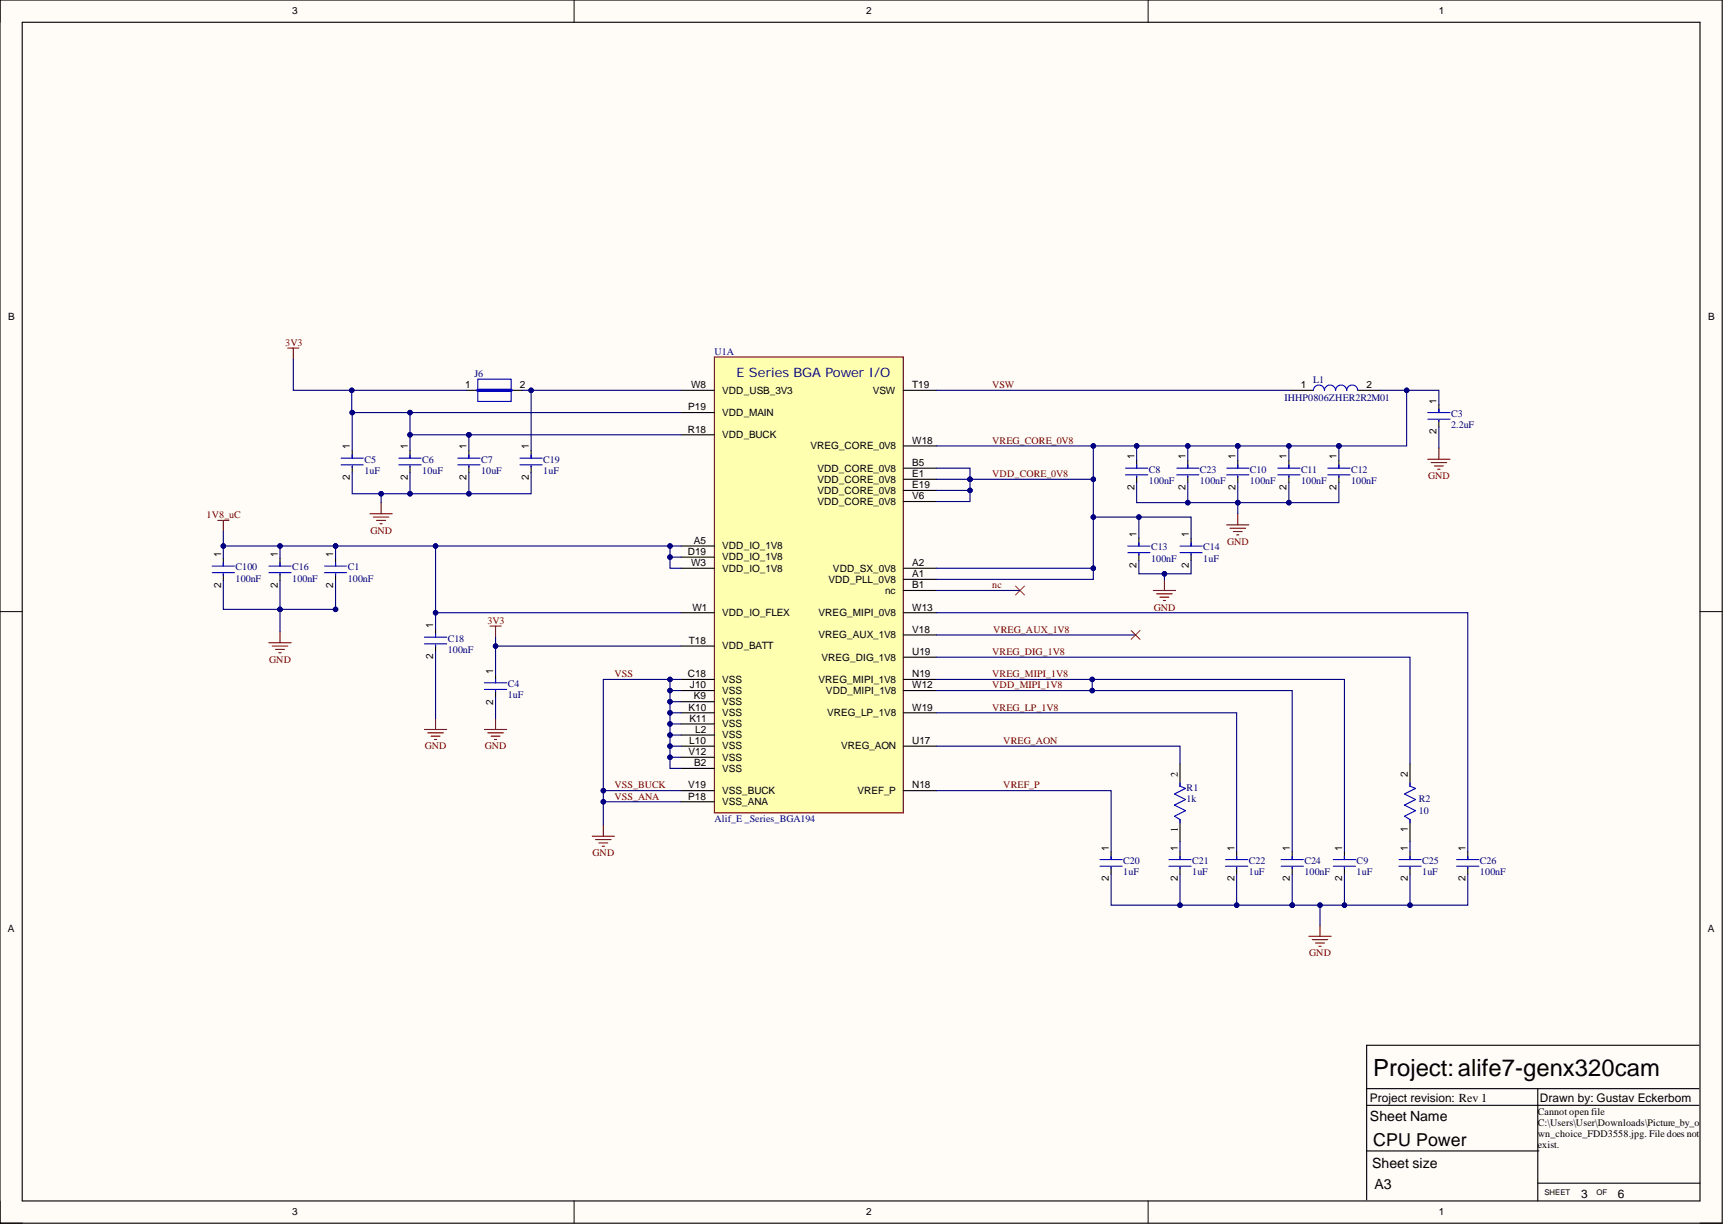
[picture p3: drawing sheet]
<svg xmlns="http://www.w3.org/2000/svg" width="393mm" height="279mm" viewBox="0 0 393 279" stroke-linecap="round" stroke-linejoin="round" font-family="sans-serif">
<defs><g id="words">
<text font-size="5.4" x="313.3" y="245.3">Project:alife7-genx320cam</text>
<text font-size="4.1" x="313.3" y="261.4">CPU Power</text>
<g font-size="3.2">
<text x="312.6" y="255.7">Sheet Name</text>
<text x="313.1" y="266.4">Sheet size</text>
<text x="313.6" y="271.2">A3</text>
</g>
<text font-size="3" fill="#000080" x="168.1" y="85.9">E Series BGA Power I/O</text>
<g font-size="2.7">
<text x="312.6" y="251.3">Project revision: Rev 1</text>
<text x="351.4" y="251.3">Drawn by: Gustav Eckerbom</text>
<text x="360.7" y="273.3">3</text>
<text x="369.1" y="273.3">6</text>
</g>
<g font-size="2.3">
<text x="66.7" y="3.3">3</text>
<text x="197.7" y="3.3">2</text>
<text x="328.3" y="3.3">1</text>
<text x="1.9" y="73">B</text>
<text x="389.7" y="73">B</text>
<text x="106.1" y="88.5">1</text>
<text x="118.6" y="88.5">2</text>
<text x="157.7" y="88.5">W8</text>
<text x="164.8" y="89.8">VDD_USB_3V3</text>
<text x="199.2" y="89.8">VSW</text>
<text x="208.1" y="88.5">T19</text>
<text x="296.8" y="88.5">1</text>
<text x="311.8" y="88.5">2</text>
<text x="157" y="93.6">P19</text>
<text x="164.8" y="94.9">VDD_MAIN</text>
<text x="327.8" y="92.1" transform="rotate(-90 327.8 92.1)">1</text>
<text x="156.9" y="98.7">R18</text>
<text x="164.8" y="99.9">VDD_BUCK</text>
<text x="208.1" y="101.2">W18</text>
<text x="327.8" y="99.1" transform="rotate(-90 327.8 99.1)">2</text>
<text x="79.9" y="102.5" transform="rotate(-90 79.9 102.5)">1</text>
<text x="93" y="102.5" transform="rotate(-90 93 102.5)">1</text>
<text x="106.5" y="102.5" transform="rotate(-90 106.5 102.5)">1</text>
<text x="120.7" y="102.5" transform="rotate(-90 120.7 102.5)">1</text>
<text x="184.9" y="102.5">VREG_CORE_0V8</text>
<text x="186.5" y="107.5">VDD_CORE_0V8</text>
<text x="208.1" y="106.3">B5</text>
<text x="258.8" y="104.8" transform="rotate(-90 258.8 104.8)">1</text>
<text x="270.5" y="104.8" transform="rotate(-90 270.5 104.8)">1</text>
<text x="281.9" y="104.8" transform="rotate(-90 281.9 104.8)">1</text>
<text x="293.6" y="104.8" transform="rotate(-90 293.6 104.8)">1</text>
<text x="305" y="104.8" transform="rotate(-90 305 104.8)">1</text>
<text x="79.9" y="109.5" transform="rotate(-90 79.9 109.5)">2</text>
<text x="93" y="109.5" transform="rotate(-90 93 109.5)">2</text>
<text x="106.5" y="109.5" transform="rotate(-90 106.5 109.5)">2</text>
<text x="120.7" y="109.5" transform="rotate(-90 120.7 109.5)">2</text>
<text x="186.5" y="112.6">VDD_CORE_0V8</text>
<text x="186.5" y="110.1">VDD_CORE_0V8</text>
<text x="208.1" y="111.3">E19</text>
<text x="208.1" y="108.8">E1</text>
<text x="208.1" y="113.9">V6</text>
<text x="258.8" y="111.8" transform="rotate(-90 258.8 111.8)">2</text>
<text x="270.5" y="111.8" transform="rotate(-90 270.5 111.8)">2</text>
<text x="281.9" y="111.8" transform="rotate(-90 281.9 111.8)">2</text>
<text x="293.6" y="111.8" transform="rotate(-90 293.6 111.8)">2</text>
<text x="305" y="111.8" transform="rotate(-90 305 111.8)">2</text>
<text x="186.5" y="115.2">VDD_CORE_0V8</text>
<text x="158.3" y="124">A5</text>
<text x="164.8" y="125.3">VDD_IO_1V8</text>
<text x="259.3" y="122.5" transform="rotate(-90 259.3 122.5)">1</text>
<text x="271.3" y="122.5" transform="rotate(-90 271.3 122.5)">1</text>
<text x="50.4" y="127.1" transform="rotate(-90 50.4 127.1)">1</text>
<text x="63.4" y="127.1" transform="rotate(-90 63.4 127.1)">1</text>
<text x="76.1" y="127.1" transform="rotate(-90 76.1 127.1)">1</text>
<text x="156.9" y="126.6">D19</text>
<text x="157.7" y="129.1">W3</text>
<text x="164.8" y="127.8">VDD_IO_1V8</text>
<text x="164.8" y="130.4">VDD_IO_1V8</text>
<text x="190" y="130.4">VDD_SX_0V8</text>
<text x="208.1" y="129.1">A2</text>
<text x="208.1" y="131.6">A1</text>
<text x="259.3" y="129.5" transform="rotate(-90 259.3 129.5)">2</text>
<text x="271.3" y="129.5" transform="rotate(-90 271.3 129.5)">2</text>
<text x="50.4" y="134.1" transform="rotate(-90 50.4 134.1)">2</text>
<text x="63.4" y="134.1" transform="rotate(-90 63.4 134.1)">2</text>
<text x="76.1" y="134.1" transform="rotate(-90 76.1 134.1)">2</text>
<text x="189" y="132.9">VDD_PLL_0V8</text>
<text x="202" y="135.4">nc</text>
<text x="208.1" y="134.2">B1</text>
<text x="98.9" y="143.3" transform="rotate(-90 98.9 143.3)">1</text>
<text x="158" y="139.2">W1</text>
<text x="164.8" y="140.5">VDD_IO_FLEX</text>
<text x="186.8" y="140.5">VREG_MIPI_0V8</text>
<text x="208.1" y="139.2">W13</text>
<text x="157.2" y="146.9">T18</text>
<text x="164.8" y="148.1">VDD_BATT</text>
<text x="186.8" y="145.6">VREG_AUX_1V8</text>
<text x="208.1" y="149.4">U19</text>
<text x="208.1" y="144.3">V18</text>
<text x="98.9" y="150.3" transform="rotate(-90 98.9 150.3)">2</text>
<text x="112.6" y="153.7" transform="rotate(-90 112.6 153.7)">1</text>
<text x="156.9" y="154.5">C18</text>
<text x="164.8" y="155.7">VSS</text>
<text x="186.8" y="155.7">VREG_MIPI_1V8</text>
<text x="187.4" y="150.7">VREG_DIG_1V8</text>
<text x="208.1" y="154.5">N19</text>
<text x="112.6" y="160.7" transform="rotate(-90 112.6 160.7)">2</text>
<text x="157.4" y="157">J10</text>
<text x="158.3" y="159.5">K9</text>
<text x="164.8" y="160.8">VSS</text>
<text x="164.8" y="158.3">VSS</text>
<text x="188.4" y="158.3">VDD_MIPI_1V8</text>
<text x="208.1" y="157">W12</text>
<text x="157.1" y="162.1">K10</text>
<text x="157.3" y="164.6">K11</text>
<text x="158.6" y="167.1">L2</text>
<text x="164.8" y="163.3">VSS</text>
<text x="164.8" y="165.9">VSS</text>
<text x="188.7" y="163.3">VREG_LP_1V8</text>
<text x="208.1" y="162.1">W19</text>
<text x="157.1" y="172.2">V12</text>
<text x="157.3" y="169.7">L10</text>
<text x="164.8" y="173.5">VSS</text>
<text x="164.8" y="168.4">VSS</text>
<text x="164.8" y="170.9">VSS</text>
<text x="191.9" y="170.9">VREG_AON</text>
<text x="208.1" y="169.7">U17</text>
<text x="157" y="179.8">V19</text>
<text x="158.4" y="174.8">B2</text>
<text x="164.8" y="176">VSS</text>
<text x="208.1" y="179.8">N18</text>
<text x="268.7" y="177.3" transform="rotate(-90 268.7 177.3)">2</text>
<text x="321.2" y="177.3" transform="rotate(-90 321.2 177.3)">2</text>
<text x="157" y="182.4">P18</text>
<text x="164.8" y="181.1">VSS_BUCK</text>
<text x="164.8" y="183.6">VSS_ANA</text>
<text x="195.6" y="181.1">VREF_P</text>
<text x="268.7" y="189.8" transform="rotate(-90 268.7 189.8)">1</text>
<text x="321.2" y="189.8" transform="rotate(-90 321.2 189.8)">1</text>
<text x="253" y="194" transform="rotate(-90 253 194)">1</text>
<text x="268.7" y="194" transform="rotate(-90 268.7 194)">1</text>
<text x="281.6" y="194" transform="rotate(-90 281.6 194)">1</text>
<text x="294.3" y="194" transform="rotate(-90 294.3 194)">1</text>
<text x="306.2" y="194" transform="rotate(-90 306.2 194)">1</text>
<text x="321.2" y="194" transform="rotate(-90 321.2 194)">1</text>
<text x="334.4" y="194" transform="rotate(-90 334.4 194)">1</text>
<text x="253" y="201" transform="rotate(-90 253 201)">2</text>
<text x="268.7" y="201" transform="rotate(-90 268.7 201)">2</text>
<text x="281.6" y="201" transform="rotate(-90 281.6 201)">2</text>
<text x="294.3" y="201" transform="rotate(-90 294.3 201)">2</text>
<text x="306.2" y="201" transform="rotate(-90 306.2 201)">2</text>
<text x="321.2" y="201" transform="rotate(-90 321.2 201)">2</text>
<text x="334.4" y="201" transform="rotate(-90 334.4 201)">2</text>
<text x="1.8" y="212.5">A</text>
<text x="389.6" y="212.5">A</text>
<text x="350.9" y="254.3">Cannot open file</text>
<text x="350.9" y="256.8">C:\Users\User\Downloads\Picture_by_o</text>
<text x="350.9" y="259.4">wn_choice_FDD3558.jpg. File does not</text>
<text x="350.9" y="261.9">exist.</text>
<text x="66.7" y="277.2">3</text>
<text x="197.7" y="277.2">2</text>
<text x="328.3" y="277.2">1</text>
</g>
<g font-size="2.3" fill="#800000">
<text x="65.1" y="78.9">3V3</text>
<text x="226.4" y="88.5">VSW</text>
<text x="226.4" y="101.2">VREG_CORE_0V8</text>
<text x="226.4" y="108.8">VDD_CORE_0V8</text>
<text x="325.8" y="109.3">GND</text>
<text x="47.2" y="118.2">1V8_uC</text>
<text x="84.5" y="121.7">GND</text>
<text x="280" y="124.3">GND</text>
<text x="226.4" y="134.2">nc</text>
<text x="111.2" y="142.3">3V3</text>
<text x="263.2" y="139.2">GND</text>
<text x="226.4" y="149.4">VREG_DIG_1V8</text>
<text x="226.6" y="144.3">VREG_AUX_1V8</text>
<text x="61.4" y="151.2">GND</text>
<text x="140.2" y="154.5">VSS</text>
<text x="226.4" y="154.5">VREG_MIPI_1V8</text>
<text x="226.4" y="157">VDD_MIPI_1V8</text>
<text x="226.4" y="162.1">VREG_LP_1V8</text>
<text x="96.9" y="170.9">GND</text>
<text x="110.6" y="170.9">GND</text>
<text x="228.9" y="169.7">VREG_AON</text>
<text x="140.2" y="179.8">VSS_BUCK</text>
<text x="228.9" y="179.8">VREF_P</text>
<text x="140.2" y="182.4">VSS_ANA</text>
<text x="135.2" y="195.3">GND</text>
<text x="298.7" y="218.1">GND</text>
</g>
<g font-size="2.3" fill="#000080">
<text x="163" y="80.9">U1A</text>
<text x="108.2" y="86">J6</text>
<text x="299.6" y="87.3">L1</text>
<text x="293.1" y="91.6">IHHP0806ZHER2R2M01</text>
<text x="331.1" y="95.1">C3</text>
<text x="331.1" y="97.7">2.2uF</text>
<text x="83.2" y="105.5">C5</text>
<text x="96.3" y="105.5">C6</text>
<text x="109.8" y="105.5">C7</text>
<text x="124" y="105.5">C19</text>
<text x="262.1" y="107.8">C8</text>
<text x="273.8" y="107.8">C23</text>
<text x="285.2" y="107.8">C10</text>
<text x="296.9" y="107.8">C11</text>
<text x="308.3" y="107.8">C12</text>
<text x="83.2" y="108">1uF</text>
<text x="96.3" y="108">10uF</text>
<text x="109.8" y="108">10uF</text>
<text x="124" y="108">1uF</text>
<text x="262.1" y="110.3">100nF</text>
<text x="273.8" y="110.3">100nF</text>
<text x="285.2" y="110.3">100nF</text>
<text x="296.9" y="110.3">100nF</text>
<text x="308.3" y="110.3">100nF</text>
<text x="262.6" y="125.5">C13</text>
<text x="274.5" y="125.5">C14</text>
<text x="53.7" y="130.1">C100</text>
<text x="66.7" y="130.1">C16</text>
<text x="79.3" y="130.1">C1</text>
<text x="262.6" y="128.1">100nF</text>
<text x="274.5" y="128.1">1uF</text>
<text x="53.7" y="132.7">100nF</text>
<text x="66.7" y="132.7">100nF</text>
<text x="79.3" y="132.7">100nF</text>
<text x="102.2" y="146.3">C18</text>
<text x="102.2" y="148.9">100nF</text>
<text x="115.9" y="156.7">C4</text>
<text x="115.9" y="159.3">1uF</text>
<text x="270.7" y="180.3">R1</text>
<text x="270.7" y="182.9">1k</text>
<text x="323.7" y="182.9">R2</text>
<text x="323.7" y="185.7">10</text>
<text x="163" y="187.4">Alif_E _Series_BGA194</text>
<text x="256.3" y="197.1">C20</text>
<text x="272" y="197.1">C21</text>
<text x="284.9" y="197.1">C22</text>
<text x="297.6" y="197.1">C24</text>
<text x="309.5" y="197.1">C9</text>
<text x="324.5" y="197.1">C25</text>
<text x="337.7" y="197.1">C26</text>
<text x="256.3" y="199.6">1uF</text>
<text x="272" y="199.6">1uF</text>
<text x="284.9" y="199.6">1uF</text>
<text x="297.6" y="199.6">100nF</text>
<text x="309.5" y="199.6">1uF</text>
<text x="324.5" y="199.6">1uF</text>
<text x="337.7" y="199.6">100nF</text>
</g>
<g font-size="1.8">
<text x="352.4" y="272.5">SHEET</text>
<text x="364.3" y="272.5">OF</text>
</g>
</g></defs>
<g fill="#fffcf8">
<path d="M0 0h392.9v279h-392.9z" fill-rule="evenodd"/>
<path d="M5.1 5.1h382.8v268.8h-382.8z" fill-rule="evenodd"/>
</g>
<path d="M0 0v5.1M131 0v5.1M262 0v5.1M0 139.5h5.1M387.9 139.5h5M0 273.9v5.1h5.1M131 273.9v5.1M262 273.9v5.1M387.9 279h5" fill="none" stroke="#000" stroke-width=".23"/>
<path d="M0 0h392.9v279h-392.9zM5.1 5.1h382.8v268.8h-382.8zM387.6 238.4h-75.8v35.3M311.8 248.3h75.8M311.8 252.1h75.8M350.9 248.3v25.6M311.8 262.5h39.3M350.9 269.9h37" fill="none" stroke="#000" stroke-width=".25"/>
<path d="M163 81.4h43.1v104h-43.1z" fill-rule="evenodd" fill="#ffffb0"/>
<g fill="none" stroke="#800000" stroke-width=".25">
<path d="M65.7 79.4h2.5M66.9 79.4v2.5M163 81.4h43.1v104h-43.1zM49.7 118.7h2.5M51 118.7v2.5M84.4 117.2h5.1M85.2 117.9h3.5M85.9 118.7h2.1M86.7 119.5h.5M87 114.6v2.6M279.9 119.7h5M282.4 117.2v2.5"/>
<path d="M325.8 104.8h5M326.5 105.5h3.6M327.3 106.3h2M328 107h.5M328.3 102.2v2.6M263.1 134.7h5.1M263.9 135.4h3.6M264.7 136.2h2M265.4 137h.5M265.7 132.1v2.6M280.6 120.5h3.6M281.4 121.2h2"/>
<path d="M282.2 122h.5M61.3 146.6h5.1M62.1 147.4h3.6M62.9 148.1h2M63.6 148.9h.5M63.9 144.1v2.5M111.8 142.8h2.5M113.1 142.8v2.5M96.8 166.4h5.1M97.6 167.1h3.5M98.4 167.9h2M99.1 168.7h.5"/>
<path d="M99.4 163.8v2.6M110.5 166.4h5.1M111.3 167.1h3.5M112.1 167.9h2M112.8 168.7h.5M113.1 163.8v2.6M135.1 190.7h5.1M135.9 191.5h3.5M136.6 192.3h2.1M137.4 193h.5M137.7 188.2v2.5M298.6 213.6h5.1"/>
<path d="M299.4 214.3h3.5M300.2 215.1h2M300.9 215.8h.5M301.2 211v2.6"/>
</g>
<g fill="none" stroke="#000" stroke-width=".25">
<path d="M106.5 89h2.5M116.6 89h2.5M155.4 94.1h7.6M155.4 89h7.6M155.4 99.2h7.6M206.1 89h7.6M294.6 89h5M309.8 89h5.1M328.3 92.3v1.8M328.3 95.9v1.5M80.4 102.7v1.8M80.4 106.3v1.5"/>
<path d="M93.5 102.7v1.8M93.5 106.3v1.5M107 102.7v1.8M107 106.3v1.5M121.2 102.7v1.8M121.2 106.3v1.5M206.1 101.7h7.6M206.1 111.9h7.6M206.1 109.3h7.6M206.1 106.8h7.6M206.1 114.4h7.6M259.3 105v1.8"/>
<path d="M259.3 108.6v1.5M271 105v1.8M271 108.6v1.5M282.4 105v1.8M282.4 108.6v1.5M294.1 105v1.8M294.1 108.6v1.5M305.5 105v1.8M305.5 108.6v1.5M51 127.3v1.8M51 130.9v1.5M63.9 127.3v1.8"/>
<path d="M63.9 130.9v1.5M76.6 127.3v1.8M76.6 130.9v1.5M155.4 124.5h7.6M155.4 127.1h7.6M155.4 129.6h7.6M155.4 139.8h7.6M206.1 134.7h7.6M206.1 129.6h7.6M206.1 139.8h7.6M206.1 132.1h7.6M259.8 122.8v1.7"/>
<path d="M259.8 126.3v1.5M271.8 122.8v1.7M271.8 126.3v1.5M99.4 143.6v1.7M99.4 147.1v1.5M113.1 154v1.7M113.1 157.5v1.5M155.4 147.4h7.6M155.4 155h7.6M155.4 157.5h7.6M206.1 149.9h7.6M206.1 155h7.6"/>
<path d="M206.1 157.5h7.6M206.1 144.8h7.6M155.4 160h7.6M155.4 175.3h7.6M155.4 172.7h7.6M155.4 167.6h7.6M155.4 162.6h7.6M155.4 165.1h7.6M155.4 170.2h7.6M206.1 162.6h7.6M206.1 170.2h7.6M269.2 174.2v5.1"/>
<path d="M321.7 174.2v5.1M155.4 180.3h7.6M155.4 182.9h7.6M206.1 180.3h7.6M253.5 194.3v1.8M253.5 197.8v1.6M269.2 186.9v5.1M269.2 194.3v1.8M269.2 197.8v1.6M282.2 194.3v1.8M282.2 197.8v1.6M294.8 194.3v1.8"/>
<path d="M294.8 197.8v1.6M306.7 194.3v1.8M306.7 197.8v1.6M321.7 186.9v5.1M321.7 194.3v1.8M321.7 197.8v1.6M334.9 194.3v1.8M334.9 197.8v1.6"/>
</g>
<g fill="none" stroke="#00f" stroke-width=".25">
<path d="M109 86.5h7.6v5.1h-7.6zM299.7 89a1.26 1.26 0 0 1 1.2-1.2 1.26 1.26 0 0 1 1.3 1.2 1.27 1.27 0 0 1 1.2-1.2 1.27 1.27 0 0 1 1.3 1.2 1.27 1.27 0 0 1 1.3-1.2 1.27 1.27 0 0 1 1.3 1.2 1.27 1.27 0 0 1 1.2-1.2 1.27 1.27 0 0 1 1.3 1.2M325.8 94.1h5M325.8 95.6h5M328.3 93.3v.8M328.3 95.9v.2M77.8 104.5h5.1M77.8 106h5.1M80.4 103.7v.8M80.4 106.3v.2M91 104.5h5.1M91 106h5.1"/>
<path d="M93.5 103.7v.8M93.5 106.3v.2M104.4 104.5h5.1M104.4 106h5.1M107 103.7v.8M107 106.3v.2M118.6 104.5h5.1M118.6 106h5.1M121.2 103.7v.8M121.2 106.3v.2M256.8 106.8h5.1M256.8 108.3h5.1"/>
<path d="M259.3 106v.8M259.3 108.6v.2M268.5 106.8h5M268.5 108.3h5M271 106v.8M271 108.6v.2M279.9 106.8h5M279.9 108.3h5M282.4 106v.8M282.4 108.6v.2M291.5 106.8h5.1M291.5 108.3h5.1"/>
<path d="M294.1 106v.8M294.1 108.6v.2M302.9 106.8h5.1M302.9 108.3h5.1M305.5 106v.8M305.5 108.6v.2M48.4 129.1h5.1M48.4 130.6h5.1M51 128.3v.8M51 130.9v.2M61.3 129.1h5.1M61.3 130.6h5.1"/>
<path d="M63.9 128.3v.8M63.9 130.9v.2M74 129.1h5.1M74 130.6h5.1M76.6 128.3v.8M76.6 130.9v.2M257.3 124.5h5.1M257.3 126.1h5.1M259.8 123.8v.7M259.8 126.3v.3M269.2 124.5h5.1M269.2 126.1h5.1"/>
<path d="M271.8 123.8v.7M271.8 126.3v.3M96.8 145.3h5.1M96.8 146.9h5.1M99.4 144.6v.7M99.4 147.1v.3M110.5 155.7h5.1M110.5 157.3h5.1M113.1 155v.7M113.1 157.5v.3M269.2 178.6v.7l1.3 .5-2.5 1.3 2.5 1.3-2.5 1.2 2.5 1.3-2.5 1.3 1.2 .7v.8M321.7 178.6v.7l1.3 .5-2.6 1.3 2.6 1.3-2.6 1.2 2.6 1.3-2.6 1.3 1.3 .7v.8"/>
<path d="M251 196.1h5M251 197.6h5M253.5 195.3v.8M253.5 197.8v.3M266.7 196.1h5.1M266.7 197.6h5.1M269.2 195.3v.8M269.2 197.8v.3M279.6 196.1h5.1M279.6 197.6h5.1M282.2 195.3v.8M282.2 197.8v.3"/>
<path d="M292.3 196.1h5.1M292.3 197.6h5.1M294.8 195.3v.8M294.8 197.8v.3M304.2 196.1h5.1M304.2 197.6h5.1M306.7 195.3v.8M306.7 197.8v.3M319.2 196.1h5M319.2 197.6h5M321.7 195.3v.8M321.7 197.8v.3"/>
<path d="M332.3 196.1h5.1M332.3 197.6h5.1M334.9 195.3v.8M334.9 197.8v.3"/>
</g>
<path d="M231.7 133.7l2 2M233.7 133.7l-2 2M258.1 143.8l2 2M260.1 143.8l-2 2" fill="none" stroke="#f00" stroke-width=".23"/>
<path d="M109 89h7.6" fill="none" stroke="#00f" stroke-width=".76"/>
<path d="M213.7 111.9h7.6" fill="none" stroke="#000080" stroke-width=".25"/>
<circle cx="221.3" cy="111.9" r=".51" fill="#000080"/>
<circle cx="221.3" cy="111.9" r=".51" fill="none" stroke="#000080" stroke-width=".23"/>
<path d="M213.7 109.3h7.6" fill="none" stroke="#000080" stroke-width=".25"/>
<circle cx="221.3" cy="109.3" r=".51" fill="#000080"/>
<circle cx="221.3" cy="109.3" r=".51" fill="none" stroke="#000080" stroke-width=".23"/>
<path d="M213.7 106.8h7.6v7.6h-7.6" fill="none" stroke="#000080" stroke-width=".25"/>
<circle cx="221.3" cy="111.9" r=".51" fill="#000080"/>
<circle cx="221.3" cy="111.9" r=".51" fill="none" stroke="#000080" stroke-width=".23"/>
<circle cx="221.3" cy="109.3" r=".51" fill="#000080"/>
<circle cx="221.3" cy="109.3" r=".51" fill="none" stroke="#000080" stroke-width=".23"/>
<path d="M152.9 127.1h2.5" fill="none" stroke="#000080" stroke-width=".25"/>
<circle cx="152.9" cy="127.1" r=".51" fill="#000080"/>
<circle cx="152.9" cy="127.1" r=".51" fill="none" stroke="#000080" stroke-width=".23"/>
<path d="M152.9 124.5h2.5" fill="none" stroke="#000080" stroke-width=".25"/>
<circle cx="152.9" cy="124.5" r=".51" fill="#000080"/>
<circle cx="152.9" cy="124.5" r=".51" fill="none" stroke="#000080" stroke-width=".23"/>
<path d="M152.9 170.2h2.5" fill="none" stroke="#000080" stroke-width=".25"/>
<circle cx="152.9" cy="170.2" r=".51" fill="#000080"/>
<circle cx="152.9" cy="170.2" r=".51" fill="none" stroke="#000080" stroke-width=".23"/>
<path d="M152.9 167.6h2.5" fill="none" stroke="#000080" stroke-width=".25"/>
<circle cx="152.9" cy="167.6" r=".51" fill="#000080"/>
<circle cx="152.9" cy="167.6" r=".51" fill="none" stroke="#000080" stroke-width=".23"/>
<path d="M152.9 165.1h2.5" fill="none" stroke="#000080" stroke-width=".25"/>
<circle cx="152.9" cy="165.1" r=".51" fill="#000080"/>
<circle cx="152.9" cy="165.1" r=".51" fill="none" stroke="#000080" stroke-width=".23"/>
<path d="M152.9 160h2.5" fill="none" stroke="#000080" stroke-width=".25"/>
<circle cx="152.9" cy="160" r=".51" fill="#000080"/>
<circle cx="152.9" cy="160" r=".51" fill="none" stroke="#000080" stroke-width=".23"/>
<path d="M152.9 157.5h2.5" fill="none" stroke="#000080" stroke-width=".25"/>
<circle cx="152.9" cy="157.5" r=".51" fill="#000080"/>
<circle cx="152.9" cy="157.5" r=".51" fill="none" stroke="#000080" stroke-width=".23"/>
<path d="M155.4 155h-2.5v7.6" fill="none" stroke="#000080" stroke-width=".25"/>
<circle cx="152.9" cy="155" r=".51" fill="#000080"/>
<circle cx="152.9" cy="155" r=".51" fill="none" stroke="#000080" stroke-width=".23"/>
<circle cx="152.9" cy="157.5" r=".51" fill="#000080"/>
<circle cx="152.9" cy="157.5" r=".51" fill="none" stroke="#000080" stroke-width=".23"/>
<circle cx="152.9" cy="160" r=".51" fill="#000080"/>
<circle cx="152.9" cy="160" r=".51" fill="none" stroke="#000080" stroke-width=".23"/>
<circle cx="152.9" cy="162.6" r=".51" fill="#000080"/>
<circle cx="152.9" cy="162.6" r=".51" fill="none" stroke="#000080" stroke-width=".23"/>
<path d="M155.4 162.6h-2.5v10.1h2.5" fill="none" stroke="#000080" stroke-width=".25"/>
<circle cx="152.9" cy="172.7" r=".51" fill="#000080"/>
<circle cx="152.9" cy="172.7" r=".51" fill="none" stroke="#000080" stroke-width=".23"/>
<circle cx="152.9" cy="170.2" r=".51" fill="#000080"/>
<circle cx="152.9" cy="170.2" r=".51" fill="none" stroke="#000080" stroke-width=".23"/>
<circle cx="152.9" cy="167.6" r=".51" fill="#000080"/>
<circle cx="152.9" cy="167.6" r=".51" fill="none" stroke="#000080" stroke-width=".23"/>
<circle cx="152.9" cy="165.1" r=".51" fill="#000080"/>
<circle cx="152.9" cy="165.1" r=".51" fill="none" stroke="#000080" stroke-width=".23"/>
<circle cx="152.9" cy="162.6" r=".51" fill="#000080"/>
<circle cx="152.9" cy="162.6" r=".51" fill="none" stroke="#000080" stroke-width=".23"/>
<path d="M152.9 172.7v2.6h2.5" fill="none" stroke="#000080" stroke-width=".25"/>
<circle cx="152.9" cy="172.7" r=".51" fill="#000080"/>
<circle cx="152.9" cy="172.7" r=".51" fill="none" stroke="#000080" stroke-width=".23"/>
<path d="M107 99.2h48.4M213.7 134.7h19" fill="none" stroke="#000080" stroke-width=".25"/>
<circle cx="107" cy="99.2" r=".51" fill="#000080"/>
<circle cx="107" cy="99.2" r=".51" fill="none" stroke="#000080" stroke-width=".23"/>
<path d="M107 99.2v3.5" fill="none" stroke="#000080" stroke-width=".25"/>
<circle cx="107" cy="99.2" r=".51" fill="#000080"/>
<circle cx="107" cy="99.2" r=".51" fill="none" stroke="#000080" stroke-width=".23"/>
<path d="M107 99.2h-13.5v3.5" fill="none" stroke="#000080" stroke-width=".25"/>
<circle cx="93.5" cy="99.2" r=".51" fill="#000080"/>
<circle cx="93.5" cy="99.2" r=".51" fill="none" stroke="#000080" stroke-width=".23"/>
<circle cx="107" cy="99.2" r=".51" fill="#000080"/>
<circle cx="107" cy="99.2" r=".51" fill="none" stroke="#000080" stroke-width=".23"/>
<path d="M51 121.2v6.1" fill="none" stroke="#000080" stroke-width=".25"/>
<circle cx="51" cy="124.5" r=".51" fill="#000080"/>
<circle cx="51" cy="124.5" r=".51" fill="none" stroke="#000080" stroke-width=".23"/>
<path d="M76.6 132.4v6.6" fill="none" stroke="#000080" stroke-width=".25"/>
<circle cx="76.6" cy="139" r=".51" fill="#000080"/>
<circle cx="76.6" cy="139" r=".51" fill="none" stroke="#000080" stroke-width=".23"/>
<path d="M87 112.6v2" fill="none" stroke="#000080" stroke-width=".25"/>
<circle cx="87" cy="112.6" r=".51" fill="#000080"/>
<circle cx="87" cy="112.6" r=".51" fill="none" stroke="#000080" stroke-width=".23"/>
<path d="M155.4 129.6h-2.5v-5.1h-53.5v15.3h56" fill="none" stroke="#000080" stroke-width=".25"/>
<circle cx="99.4" cy="139.8" r=".51" fill="#000080"/>
<circle cx="99.4" cy="139.8" r=".51" fill="none" stroke="#000080" stroke-width=".23"/>
<circle cx="99.4" cy="124.5" r=".51" fill="#000080"/>
<circle cx="99.4" cy="124.5" r=".51" fill="none" stroke="#000080" stroke-width=".23"/>
<circle cx="152.9" cy="124.5" r=".51" fill="#000080"/>
<circle cx="152.9" cy="124.5" r=".51" fill="none" stroke="#000080" stroke-width=".23"/>
<circle cx="152.9" cy="127.1" r=".51" fill="#000080"/>
<circle cx="152.9" cy="127.1" r=".51" fill="none" stroke="#000080" stroke-width=".23"/>
<path d="M76.6 124.5h22.8" fill="none" stroke="#000080" stroke-width=".25"/>
<circle cx="76.6" cy="124.5" r=".51" fill="#000080"/>
<circle cx="76.6" cy="124.5" r=".51" fill="none" stroke="#000080" stroke-width=".23"/>
<circle cx="99.4" cy="124.5" r=".51" fill="#000080"/>
<circle cx="99.4" cy="124.5" r=".51" fill="none" stroke="#000080" stroke-width=".23"/>
<path d="M99.4 139.8v3.8" fill="none" stroke="#000080" stroke-width=".25"/>
<circle cx="99.4" cy="139.8" r=".51" fill="#000080"/>
<circle cx="99.4" cy="139.8" r=".51" fill="none" stroke="#000080" stroke-width=".23"/>
<path d="M155.4 147.4h-42.3v6.6" fill="none" stroke="#000080" stroke-width=".25"/>
<circle cx="113.1" cy="147.4" r=".51" fill="#000080"/>
<circle cx="113.1" cy="147.4" r=".51" fill="none" stroke="#000080" stroke-width=".23"/>
<path d="M113.1 145.3v2.1" fill="none" stroke="#000080" stroke-width=".25"/>
<circle cx="113.1" cy="147.4" r=".51" fill="#000080"/>
<circle cx="113.1" cy="147.4" r=".51" fill="none" stroke="#000080" stroke-width=".23"/>
<path d="M213.7 101.7h35.8v7.6h-28.2M99.4 148.6v15.2M113.1 159v4.8" fill="none" stroke="#000080" stroke-width=".25"/>
<circle cx="249.5" cy="101.7" r=".51" fill="#000080"/>
<circle cx="249.5" cy="101.7" r=".51" fill="none" stroke="#000080" stroke-width=".23"/>
<circle cx="249.5" cy="109.3" r=".51" fill="#000080"/>
<circle cx="249.5" cy="109.3" r=".51" fill="none" stroke="#000080" stroke-width=".23"/>
<circle cx="221.3" cy="109.3" r=".51" fill="#000080"/>
<circle cx="221.3" cy="109.3" r=".51" fill="none" stroke="#000080" stroke-width=".23"/>
<path d="M249.5 101.7h9.8v3.3" fill="none" stroke="#000080" stroke-width=".25"/>
<circle cx="249.5" cy="101.7" r=".51" fill="#000080"/>
<circle cx="249.5" cy="101.7" r=".51" fill="none" stroke="#000080" stroke-width=".23"/>
<circle cx="259.3" cy="101.7" r=".51" fill="#000080"/>
<circle cx="259.3" cy="101.7" r=".51" fill="none" stroke="#000080" stroke-width=".23"/>
<path d="M305.5 110.1v4.5h-23.1" fill="none" stroke="#000080" stroke-width=".25"/>
<circle cx="282.4" cy="114.6" r=".51" fill="#000080"/>
<circle cx="282.4" cy="114.6" r=".51" fill="none" stroke="#000080" stroke-width=".23"/>
<circle cx="294.1" cy="114.6" r=".51" fill="#000080"/>
<circle cx="294.1" cy="114.6" r=".51" fill="none" stroke="#000080" stroke-width=".23"/>
<path d="M259.3 110.1v4.5h23.1v-4.5" fill="none" stroke="#000080" stroke-width=".25"/>
<circle cx="271" cy="114.6" r=".51" fill="#000080"/>
<circle cx="271" cy="114.6" r=".51" fill="none" stroke="#000080" stroke-width=".23"/>
<circle cx="282.4" cy="114.6" r=".51" fill="#000080"/>
<circle cx="282.4" cy="114.6" r=".51" fill="none" stroke="#000080" stroke-width=".23"/>
<path d="M282.4 114.6v2.6" fill="none" stroke="#000080" stroke-width=".25"/>
<circle cx="282.4" cy="114.6" r=".51" fill="#000080"/>
<circle cx="282.4" cy="114.6" r=".51" fill="none" stroke="#000080" stroke-width=".23"/>
<path d="M213.7 129.6h35.8v2.5h-35.8" fill="none" stroke="#000080" stroke-width=".25"/>
<circle cx="249.5" cy="129.6" r=".51" fill="#000080"/>
<circle cx="249.5" cy="129.6" r=".51" fill="none" stroke="#000080" stroke-width=".23"/>
<path d="M271.8 127.8v3.1h-6.1" fill="none" stroke="#000080" stroke-width=".25"/>
<circle cx="265.7" cy="130.9" r=".51" fill="#000080"/>
<circle cx="265.7" cy="130.9" r=".51" fill="none" stroke="#000080" stroke-width=".23"/>
<path d="M314.9 89h6v12.7h-15.4M213.7 144.8h45.4" fill="none" stroke="#000080" stroke-width=".25"/>
<circle cx="305.5" cy="101.7" r=".51" fill="#000080"/>
<circle cx="305.5" cy="101.7" r=".51" fill="none" stroke="#000080" stroke-width=".23"/>
<circle cx="320.9" cy="89" r=".51" fill="#000080"/>
<circle cx="320.9" cy="89" r=".51" fill="none" stroke="#000080" stroke-width=".23"/>
<path d="M320.9 89h7.4v3.3" fill="none" stroke="#000080" stroke-width=".25"/>
<circle cx="320.9" cy="89" r=".51" fill="#000080"/>
<circle cx="320.9" cy="89" r=".51" fill="none" stroke="#000080" stroke-width=".23"/>
<path d="M328.3 97.4v4.8M259.8 127.8v3.1h5.9v1.2" fill="none" stroke="#000080" stroke-width=".25"/>
<circle cx="265.7" cy="130.9" r=".51" fill="#000080"/>
<circle cx="265.7" cy="130.9" r=".51" fill="none" stroke="#000080" stroke-width=".23"/>
<path d="M213.7 170.2h55.5v4M213.7 180.3h39.8v14M269.2 192v2.3M294.8 199.4v7.1" fill="none" stroke="#000080" stroke-width=".25"/>
<circle cx="294.8" cy="206.5" r=".51" fill="#000080"/>
<circle cx="294.8" cy="206.5" r=".51" fill="none" stroke="#000080" stroke-width=".23"/>
<path d="M253.5 199.4v7.1h15.7v-7.1" fill="none" stroke="#000080" stroke-width=".25"/>
<circle cx="269.2" cy="206.5" r=".51" fill="#000080"/>
<circle cx="269.2" cy="206.5" r=".51" fill="none" stroke="#000080" stroke-width=".23"/>
<path d="M213.7 155h35.5v2.5h-35.5" fill="none" stroke="#000080" stroke-width=".25"/>
<circle cx="249.2" cy="155" r=".51" fill="#000080"/>
<circle cx="249.2" cy="155" r=".51" fill="none" stroke="#000080" stroke-width=".23"/>
<circle cx="249.2" cy="157.5" r=".51" fill="#000080"/>
<circle cx="249.2" cy="157.5" r=".51" fill="none" stroke="#000080" stroke-width=".23"/>
<path d="M301.2 206.5v4.5" fill="none" stroke="#000080" stroke-width=".25"/>
<circle cx="301.2" cy="206.5" r=".51" fill="#000080"/>
<circle cx="301.2" cy="206.5" r=".51" fill="none" stroke="#000080" stroke-width=".23"/>
<path d="M213.7 139.8h121.2v54.5M152.9 155h-15.2v25.3h17.7M213.7 149.9h108v24.3M213.7 162.6h68.5v31.7M321.7 192v2.3" fill="none" stroke="#000080" stroke-width=".25"/>
<circle cx="152.9" cy="155" r=".51" fill="#000080"/>
<circle cx="152.9" cy="155" r=".51" fill="none" stroke="#000080" stroke-width=".23"/>
<circle cx="137.7" cy="180.3" r=".51" fill="#000080"/>
<circle cx="137.7" cy="180.3" r=".51" fill="none" stroke="#000080" stroke-width=".23"/>
<path d="M137.7 180.3v2.6h17.7" fill="none" stroke="#000080" stroke-width=".25"/>
<circle cx="137.7" cy="182.9" r=".51" fill="#000080"/>
<circle cx="137.7" cy="182.9" r=".51" fill="none" stroke="#000080" stroke-width=".23"/>
<circle cx="137.7" cy="180.3" r=".51" fill="#000080"/>
<circle cx="137.7" cy="180.3" r=".51" fill="none" stroke="#000080" stroke-width=".23"/>
<path d="M137.7 182.9v5.3" fill="none" stroke="#000080" stroke-width=".25"/>
<circle cx="137.7" cy="182.9" r=".51" fill="#000080"/>
<circle cx="137.7" cy="182.9" r=".51" fill="none" stroke="#000080" stroke-width=".23"/>
<path d="M213.7 89h80.9M249.2 157.5h45.6v36.8" fill="none" stroke="#000080" stroke-width=".25"/>
<circle cx="249.2" cy="157.5" r=".51" fill="#000080"/>
<circle cx="249.2" cy="157.5" r=".51" fill="none" stroke="#000080" stroke-width=".23"/>
<path d="M249.2 155h57.5v39.3" fill="none" stroke="#000080" stroke-width=".25"/>
<circle cx="249.2" cy="155" r=".51" fill="#000080"/>
<circle cx="249.2" cy="155" r=".51" fill="none" stroke="#000080" stroke-width=".23"/>
<path d="M249.5 109.3v20.3" fill="none" stroke="#000080" stroke-width=".25"/>
<circle cx="249.5" cy="109.3" r=".51" fill="#000080"/>
<circle cx="249.5" cy="109.3" r=".51" fill="none" stroke="#000080" stroke-width=".23"/>
<circle cx="249.5" cy="117.9" r=".51" fill="#000080"/>
<circle cx="249.5" cy="117.9" r=".51" fill="none" stroke="#000080" stroke-width=".23"/>
<circle cx="249.5" cy="129.6" r=".51" fill="#000080"/>
<circle cx="249.5" cy="129.6" r=".51" fill="none" stroke="#000080" stroke-width=".23"/>
<path d="M249.5 117.9h22.3v4.9" fill="none" stroke="#000080" stroke-width=".25"/>
<circle cx="259.8" cy="117.9" r=".51" fill="#000080"/>
<circle cx="259.8" cy="117.9" r=".51" fill="none" stroke="#000080" stroke-width=".23"/>
<circle cx="249.5" cy="117.9" r=".51" fill="#000080"/>
<circle cx="249.5" cy="117.9" r=".51" fill="none" stroke="#000080" stroke-width=".23"/>
<path d="M259.8 117.9v4.9" fill="none" stroke="#000080" stroke-width=".25"/>
<circle cx="259.8" cy="117.9" r=".51" fill="#000080"/>
<circle cx="259.8" cy="117.9" r=".51" fill="none" stroke="#000080" stroke-width=".23"/>
<path d="M63.9 139v5.1" fill="none" stroke="#000080" stroke-width=".25"/>
<circle cx="63.9" cy="139" r=".51" fill="#000080"/>
<circle cx="63.9" cy="139" r=".51" fill="none" stroke="#000080" stroke-width=".23"/>
<path d="M282.2 199.4v7.1" fill="none" stroke="#000080" stroke-width=".25"/>
<circle cx="282.2" cy="206.5" r=".51" fill="#000080"/>
<circle cx="282.2" cy="206.5" r=".51" fill="none" stroke="#000080" stroke-width=".23"/>
<path d="M269.2 206.5h25.6" fill="none" stroke="#000080" stroke-width=".25"/>
<circle cx="269.2" cy="206.5" r=".51" fill="#000080"/>
<circle cx="269.2" cy="206.5" r=".51" fill="none" stroke="#000080" stroke-width=".23"/>
<circle cx="282.2" cy="206.5" r=".51" fill="#000080"/>
<circle cx="282.2" cy="206.5" r=".51" fill="none" stroke="#000080" stroke-width=".23"/>
<circle cx="294.8" cy="206.5" r=".51" fill="#000080"/>
<circle cx="294.8" cy="206.5" r=".51" fill="none" stroke="#000080" stroke-width=".23"/>
<path d="M334.9 199.4v7.1h-40.1" fill="none" stroke="#000080" stroke-width=".25"/>
<circle cx="294.8" cy="206.5" r=".51" fill="#000080"/>
<circle cx="294.8" cy="206.5" r=".51" fill="none" stroke="#000080" stroke-width=".23"/>
<circle cx="301.2" cy="206.5" r=".51" fill="#000080"/>
<circle cx="301.2" cy="206.5" r=".51" fill="none" stroke="#000080" stroke-width=".23"/>
<circle cx="306.7" cy="206.5" r=".51" fill="#000080"/>
<circle cx="306.7" cy="206.5" r=".51" fill="none" stroke="#000080" stroke-width=".23"/>
<circle cx="321.7" cy="206.5" r=".51" fill="#000080"/>
<circle cx="321.7" cy="206.5" r=".51" fill="none" stroke="#000080" stroke-width=".23"/>
<path d="M306.7 199.4v7.1" fill="none" stroke="#000080" stroke-width=".25"/>
<circle cx="306.7" cy="206.5" r=".51" fill="#000080"/>
<circle cx="306.7" cy="206.5" r=".51" fill="none" stroke="#000080" stroke-width=".23"/>
<path d="M321.7 199.4v7.1" fill="none" stroke="#000080" stroke-width=".25"/>
<circle cx="321.7" cy="206.5" r=".51" fill="#000080"/>
<circle cx="321.7" cy="206.5" r=".51" fill="none" stroke="#000080" stroke-width=".23"/>
<path d="M80.4 94.1v8.6" fill="none" stroke="#000080" stroke-width=".25"/>
<circle cx="80.4" cy="94.1" r=".51" fill="#000080"/>
<circle cx="80.4" cy="94.1" r=".51" fill="none" stroke="#000080" stroke-width=".23"/>
<path d="M93.5 107.8v4.8" fill="none" stroke="#000080" stroke-width=".25"/>
<circle cx="93.5" cy="112.6" r=".51" fill="#000080"/>
<circle cx="93.5" cy="112.6" r=".51" fill="none" stroke="#000080" stroke-width=".23"/>
<path d="M93.5 94.1v5.1" fill="none" stroke="#000080" stroke-width=".25"/>
<circle cx="93.5" cy="99.2" r=".51" fill="#000080"/>
<circle cx="93.5" cy="99.2" r=".51" fill="none" stroke="#000080" stroke-width=".23"/>
<circle cx="93.5" cy="94.1" r=".51" fill="#000080"/>
<circle cx="93.5" cy="94.1" r=".51" fill="none" stroke="#000080" stroke-width=".23"/>
<path d="M51 132.4v6.6h25.8" fill="none" stroke="#000080" stroke-width=".25"/>
<circle cx="63.9" cy="139" r=".51" fill="#000080"/>
<circle cx="63.9" cy="139" r=".51" fill="none" stroke="#000080" stroke-width=".23"/>
<circle cx="76.6" cy="139" r=".51" fill="#000080"/>
<circle cx="76.6" cy="139" r=".51" fill="none" stroke="#000080" stroke-width=".23"/>
<path d="M51 124.5h25.6" fill="none" stroke="#000080" stroke-width=".25"/>
<circle cx="51" cy="124.5" r=".51" fill="#000080"/>
<circle cx="51" cy="124.5" r=".51" fill="none" stroke="#000080" stroke-width=".23"/>
<circle cx="63.9" cy="124.5" r=".51" fill="#000080"/>
<circle cx="63.9" cy="124.5" r=".51" fill="none" stroke="#000080" stroke-width=".23"/>
<circle cx="76.6" cy="124.5" r=".51" fill="#000080"/>
<circle cx="76.6" cy="124.5" r=".51" fill="none" stroke="#000080" stroke-width=".23"/>
<path d="M63.9 132.4v6.6" fill="none" stroke="#000080" stroke-width=".25"/>
<circle cx="63.9" cy="139" r=".51" fill="#000080"/>
<circle cx="63.9" cy="139" r=".51" fill="none" stroke="#000080" stroke-width=".23"/>
<path d="M63.9 124.5v2.8" fill="none" stroke="#000080" stroke-width=".25"/>
<circle cx="63.9" cy="124.5" r=".51" fill="#000080"/>
<circle cx="63.9" cy="124.5" r=".51" fill="none" stroke="#000080" stroke-width=".23"/>
<path d="M76.6 124.5v2.8" fill="none" stroke="#000080" stroke-width=".25"/>
<circle cx="76.6" cy="124.5" r=".51" fill="#000080"/>
<circle cx="76.6" cy="124.5" r=".51" fill="none" stroke="#000080" stroke-width=".23"/>
<path d="M80.3 89h26.2" fill="none" stroke="#000080" stroke-width=".25"/>
<circle cx="80.3" cy="89" r=".51" fill="#000080"/>
<circle cx="80.3" cy="89" r=".51" fill="none" stroke="#000080" stroke-width=".23"/>
<path d="M119.1 89h36.3" fill="none" stroke="#000080" stroke-width=".25"/>
<circle cx="121.2" cy="89" r=".51" fill="#000080"/>
<circle cx="121.2" cy="89" r=".51" fill="none" stroke="#000080" stroke-width=".23"/>
<path d="M66.9 81.9v7.1h13.4v5.1h75.1" fill="none" stroke="#000080" stroke-width=".25"/>
<circle cx="80.3" cy="89" r=".51" fill="#000080"/>
<circle cx="80.3" cy="89" r=".51" fill="none" stroke="#000080" stroke-width=".23"/>
<circle cx="80.4" cy="94.1" r=".51" fill="#000080"/>
<circle cx="80.4" cy="94.1" r=".51" fill="none" stroke="#000080" stroke-width=".23"/>
<circle cx="93.5" cy="94.1" r=".51" fill="#000080"/>
<circle cx="93.5" cy="94.1" r=".51" fill="none" stroke="#000080" stroke-width=".23"/>
<path d="M80.4 107.8v4.8h26.6v-4.8" fill="none" stroke="#000080" stroke-width=".25"/>
<circle cx="107" cy="112.6" r=".51" fill="#000080"/>
<circle cx="107" cy="112.6" r=".51" fill="none" stroke="#000080" stroke-width=".23"/>
<circle cx="93.5" cy="112.6" r=".51" fill="#000080"/>
<circle cx="93.5" cy="112.6" r=".51" fill="none" stroke="#000080" stroke-width=".23"/>
<circle cx="87" cy="112.6" r=".51" fill="#000080"/>
<circle cx="87" cy="112.6" r=".51" fill="none" stroke="#000080" stroke-width=".23"/>
<path d="M121.2 89v13.7" fill="none" stroke="#000080" stroke-width=".25"/>
<circle cx="121.2" cy="89" r=".51" fill="#000080"/>
<circle cx="121.2" cy="89" r=".51" fill="none" stroke="#000080" stroke-width=".23"/>
<path d="M121.2 107.8v4.8h-14.2" fill="none" stroke="#000080" stroke-width=".25"/>
<circle cx="107" cy="112.6" r=".51" fill="#000080"/>
<circle cx="107" cy="112.6" r=".51" fill="none" stroke="#000080" stroke-width=".23"/>
<path d="M259.3 101.7h23.1" fill="none" stroke="#000080" stroke-width=".25"/>
<circle cx="259.3" cy="101.7" r=".51" fill="#000080"/>
<circle cx="259.3" cy="101.7" r=".51" fill="none" stroke="#000080" stroke-width=".23"/>
<circle cx="271" cy="101.7" r=".51" fill="#000080"/>
<circle cx="271" cy="101.7" r=".51" fill="none" stroke="#000080" stroke-width=".23"/>
<circle cx="282.4" cy="101.7" r=".51" fill="#000080"/>
<circle cx="282.4" cy="101.7" r=".51" fill="none" stroke="#000080" stroke-width=".23"/>
<path d="M271 110.1v4.5" fill="none" stroke="#000080" stroke-width=".25"/>
<circle cx="271" cy="114.6" r=".51" fill="#000080"/>
<circle cx="271" cy="114.6" r=".51" fill="none" stroke="#000080" stroke-width=".23"/>
<path d="M271 101.7v3.3" fill="none" stroke="#000080" stroke-width=".25"/>
<circle cx="271" cy="101.7" r=".51" fill="#000080"/>
<circle cx="271" cy="101.7" r=".51" fill="none" stroke="#000080" stroke-width=".23"/>
<path d="M282.4 101.7v3.3" fill="none" stroke="#000080" stroke-width=".25"/>
<circle cx="282.4" cy="101.7" r=".51" fill="#000080"/>
<circle cx="282.4" cy="101.7" r=".51" fill="none" stroke="#000080" stroke-width=".23"/>
<path d="M282.4 101.7h23.1" fill="none" stroke="#000080" stroke-width=".25"/>
<circle cx="282.4" cy="101.7" r=".51" fill="#000080"/>
<circle cx="282.4" cy="101.7" r=".51" fill="none" stroke="#000080" stroke-width=".23"/>
<circle cx="294.1" cy="101.7" r=".51" fill="#000080"/>
<circle cx="294.1" cy="101.7" r=".51" fill="none" stroke="#000080" stroke-width=".23"/>
<circle cx="305.5" cy="101.7" r=".51" fill="#000080"/>
<circle cx="305.5" cy="101.7" r=".51" fill="none" stroke="#000080" stroke-width=".23"/>
<path d="M294.1 110.1v4.5" fill="none" stroke="#000080" stroke-width=".25"/>
<circle cx="294.1" cy="114.6" r=".51" fill="#000080"/>
<circle cx="294.1" cy="114.6" r=".51" fill="none" stroke="#000080" stroke-width=".23"/>
<path d="M294.1 101.7v3.3" fill="none" stroke="#000080" stroke-width=".25"/>
<circle cx="294.1" cy="101.7" r=".51" fill="#000080"/>
<circle cx="294.1" cy="101.7" r=".51" fill="none" stroke="#000080" stroke-width=".23"/>
<path d="M305.5 101.7v3.3" fill="none" stroke="#000080" stroke-width=".25"/>
<circle cx="305.5" cy="101.7" r=".51" fill="#000080"/>
<circle cx="305.5" cy="101.7" r=".51" fill="none" stroke="#000080" stroke-width=".23"/>
<use href="#words"/>
</svg>
